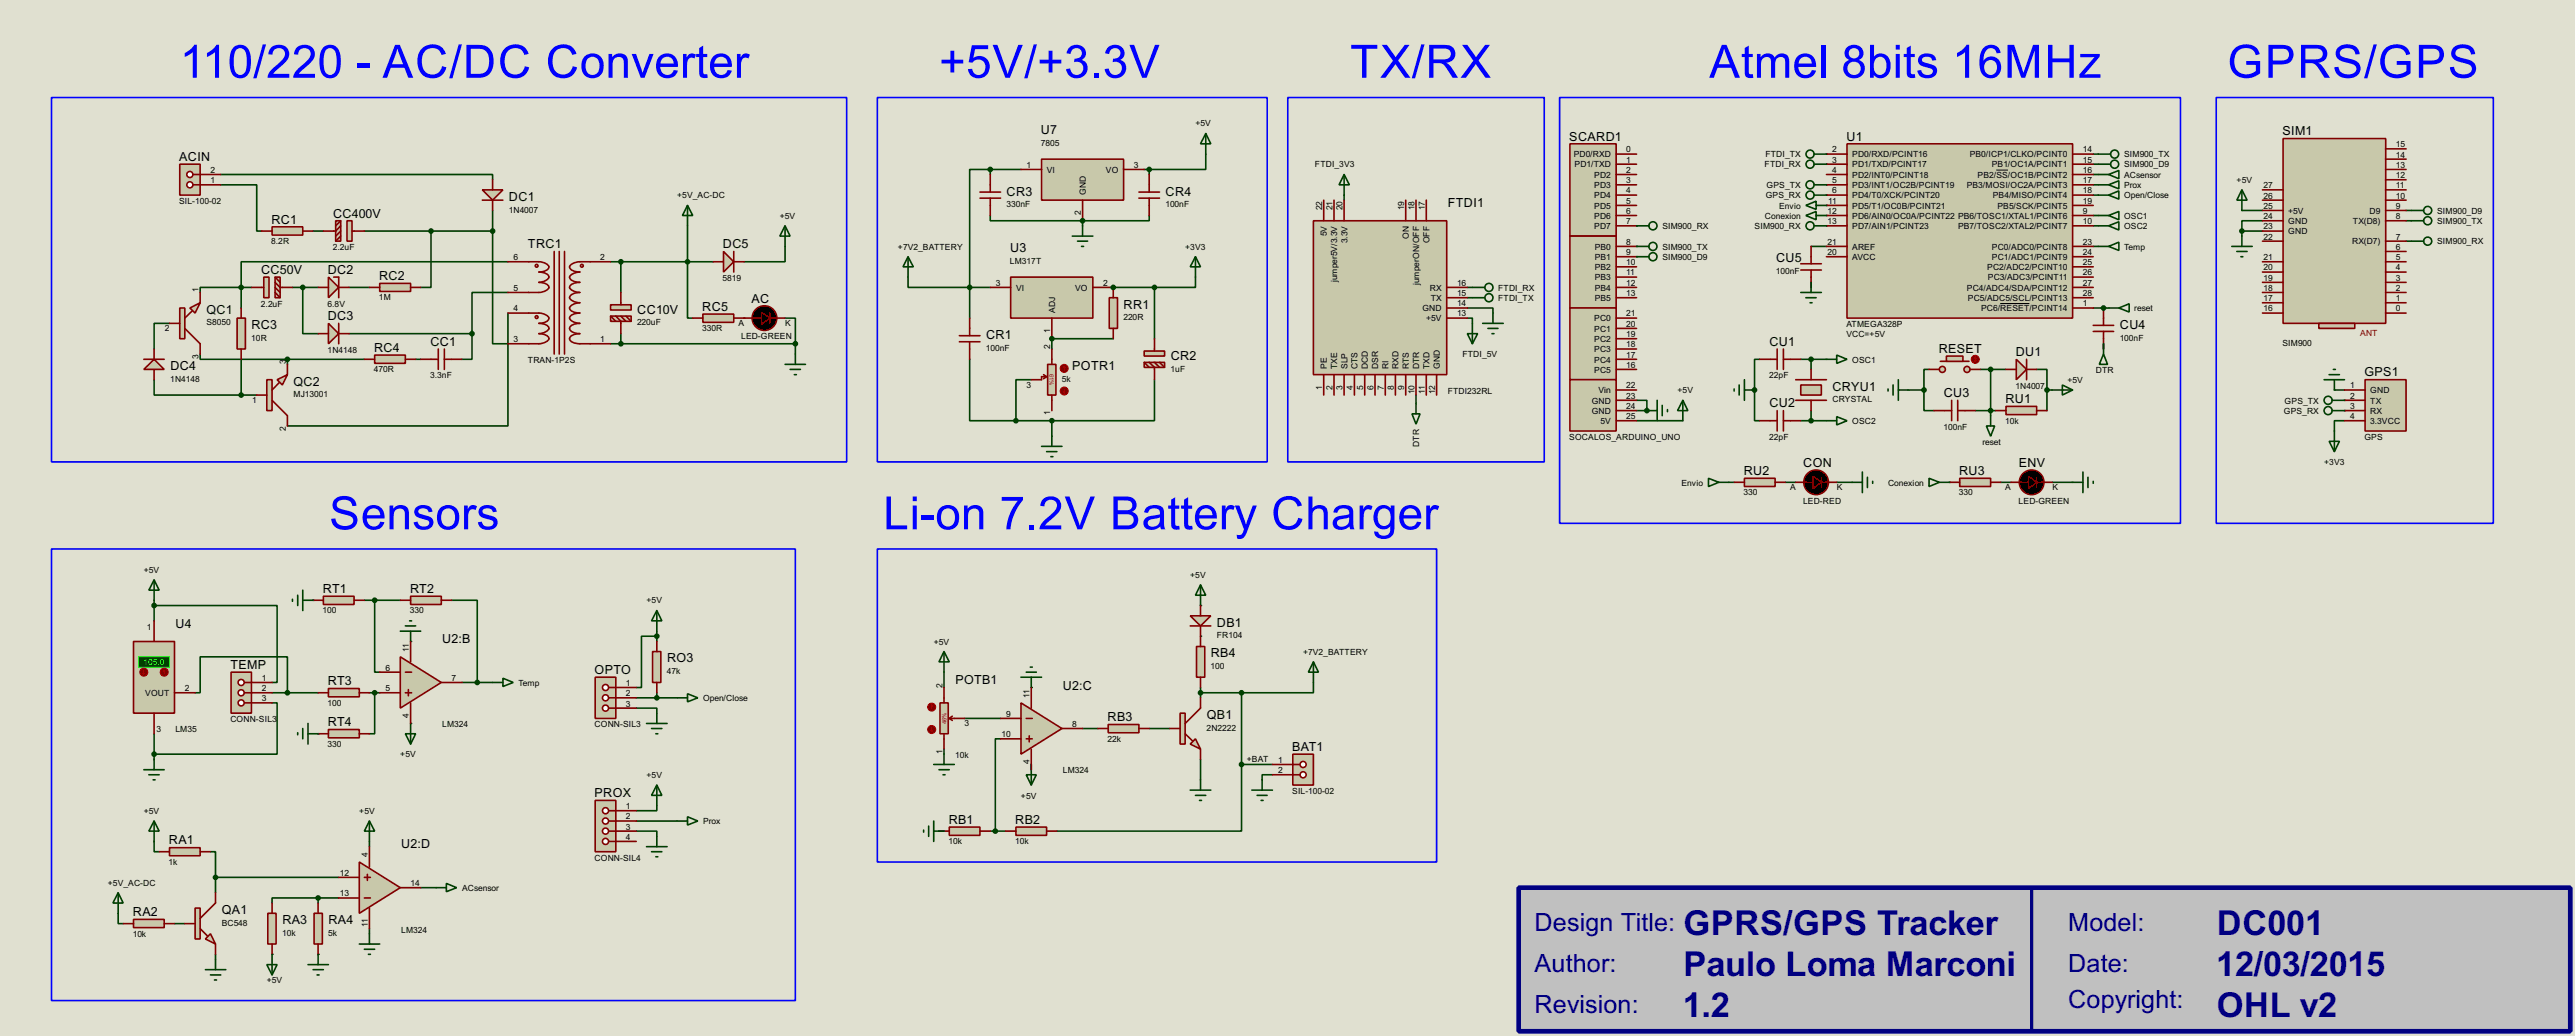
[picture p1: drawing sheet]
<svg xmlns="http://www.w3.org/2000/svg" width="637mm" height="256mm" viewBox="0 0 637 256" stroke-linecap="round" stroke-linejoin="round" font-family="sans-serif">
<defs><g id="words">
<g font-size="12.7" fill="#00f">
<text x="44.5" y="19.3">110/220 - AC/DC Converter</text>
<text x="232.5" y="19.3">+5V/+3.3V</text>
<text x="334.3" y="19.3">TX/RX</text>
<text x="423.2" y="19.3">Atmel 8bits 16MHz</text>
<text x="551.4" y="19.3">GPRS/GPS</text>
<text x="81.5" y="131.1">Sensors</text>
<text x="218.7" y="131.1">Li-on 7.2V Battery Charger</text>
</g>
<g font-size="9.5" fill="#000080">
<text x="416.7" y="231.4">GPRS/GPS Tracker</text>
<text x="548.8" y="231.4">DC001</text>
<text x="416.7" y="241.5">Paulo Loma Marconi</text>
<text x="548.7" y="241.5">12/03/2015</text>
<text x="416.6" y="251.7">1.2</text>
<text x="548.8" y="251.7">OHL v2</text>
</g>
<g font-size="7" fill="#000080">
<text x="379.9" y="230.5">Design Title:</text>
<text x="512" y="230.5">Model:</text>
<text x="379.9" y="240.7">Author:</text>
<text x="512" y="240.7">Date:</text>
<text x="379.9" y="250.9">Revision:</text>
<text x="512" y="249.6">Copyright:</text>
</g>
<g font-size="3.5">
<text x="257.7" y="33.2">U7</text>
<text x="388.5" y="34.8">SCARD1</text>
<text x="457.1" y="34.8">U1</text>
<text x="565.1" y="33.5">SIM1</text>
<text x="44.4" y="39.9">ACIN</text>
<text x="82.5" y="53.9">CC400V</text>
<text x="126" y="49.7">DC1</text>
<text x="249.2" y="48.5">CR3</text>
<text x="288.6" y="48.5">CR4</text>
<text x="358.4" y="51.3">FTDI1</text>
<text x="67.2" y="55.4">RC1</text>
<text x="130.7" y="61.4">TRC1</text>
<text x="179" y="61.4">DC5</text>
<text x="250.1" y="62.4">U3</text>
<text x="439.7" y="64.9">CU5</text>
<text x="64.7" y="67.8">CC50V</text>
<text x="81.2" y="67.8">DC2</text>
<text x="93.9" y="69.4">RC2</text>
<text x="51.1" y="77.6">QC1</text>
<text x="157.8" y="77.6">CC10V</text>
<text x="173.9" y="76.9">RC5</text>
<text x="186.1" y="74.9">AC</text>
<text x="278.2" y="76.4">RR1</text>
<text x="62.3" y="81.5">RC3</text>
<text x="81.2" y="79.3">DC3</text>
<text x="244.1" y="84">CR1</text>
<text x="524.8" y="81.5">CU4</text>
<text x="92.6" y="87.1">RC4</text>
<text x="106.6" y="85.6">CC1</text>
<text x="289.9" y="89.1">CR2</text>
<text x="438.1" y="85.6">CU1</text>
<text x="480" y="87.4">RESET</text>
<text x="499" y="88.2">DU1</text>
<text x="42.2" y="91.7">DC4</text>
<text x="72.7" y="95.5">QC2</text>
<text x="265.5" y="91.7">POTR1</text>
<text x="585.4" y="93.2">GPS1</text>
<text x="438.1" y="100.9">CU2</text>
<text x="453.7" y="96.7">CRYU1</text>
<text x="481.2" y="98.3">CU3</text>
<text x="496.5" y="99.8">RU1</text>
<text x="431.7" y="117.6">RU2</text>
<text x="446.4" y="115.6">CON</text>
<text x="485" y="117.6">RU3</text>
<text x="499.8" y="115.6">ENV</text>
<text x="79.9" y="146.8">RT1</text>
<text x="101.5" y="146.8">RT2</text>
<text x="43.5" y="155.5">U4</text>
<text x="301.3" y="155.2">DB1</text>
<text x="109.5" y="159.3">U2:B</text>
<text x="57.1" y="165.6">TEMP</text>
<text x="147.2" y="166.9">OPTO</text>
<text x="165.2" y="164">RO3</text>
<text x="299.8" y="162.8">RB4</text>
<text x="81.2" y="169.7">RT3</text>
<text x="236.5" y="169.4">POTB1</text>
<text x="263.2" y="170.7">U2:C</text>
<text x="81.2" y="179.8">RT4</text>
<text x="274.2" y="178.6">RB3</text>
<text x="298.8" y="178">QB1</text>
<text x="319.9" y="185.9">BAT1</text>
<text x="147.2" y="197.4">PROX</text>
<text x="234.9" y="204">RB1</text>
<text x="251.4" y="204">RB2</text>
<text x="41.8" y="209.1">RA1</text>
<text x="99.4" y="210.1">U2:D</text>
<text x="32.9" y="226.8">RA2</text>
<text x="54.9" y="226.3">QA1</text>
<text x="69.9" y="228.8">RA3</text>
<text x="81.3" y="228.8">RA4</text>
</g>
<g font-size="2.4">
<text x="296" y="31.3">+5V</text>
<text x="254.2" y="41.6">1</text>
<text x="257.7" y="36.1">7805</text>
<text x="280.7" y="41.6">3</text>
<text x="325.5" y="41.5">FTDI_3V3</text>
<text x="389.6" y="38.9">PD0/RXD</text>
<text x="389.8" y="41.5">PD1/TXD</text>
<text x="402.6" y="37.7">0</text>
<text x="402.6" y="40.2">1</text>
<text x="436.8" y="41.5">FTDI_RX</text>
<text x="437" y="38.9">FTDI_TX</text>
<text x="453.6" y="40.2">3</text>
<text x="453.6" y="37.7">2</text>
<text x="458.5" y="41.5">PD1/TXD/PCINT17</text>
<text x="458.5" y="38.9">PD0/RXD/PCINT16</text>
<text x="487.6" y="38.9">PB0/ICP1/CLKO/PCINT0</text>
<text x="493.1" y="41.5">PB1/OC1A/PCINT1</text>
<text x="515.7" y="37.7">14</text>
<text x="515.7" y="40.2">15</text>
<text x="525.8" y="38.9">SIM900_TX</text>
<text x="525.8" y="41.5">SIM900_D9</text>
<text x="593.1" y="36.4">15</text>
<text x="593.1" y="41.6">13</text>
<text x="593.1" y="39">14</text>
<text x="52.1" y="45.4">1</text>
<text x="52.1" y="42.8">2</text>
<text x="259.1" y="42.7">VI</text>
<text x="273.8" y="42.7">VO</text>
<text x="394.7" y="44">PD2</text>
<text x="394.7" y="46.6">PD3</text>
<text x="402.6" y="42.8">2</text>
<text x="402.6" y="45.4">3</text>
<text x="402.6" y="47.9">4</text>
<text x="437.3" y="46.6">GPS_TX</text>
<text x="453.6" y="47.9">6</text>
<text x="453.6" y="45.4">5</text>
<text x="453.6" y="42.8">4</text>
<text x="458.5" y="46.6">PD3/INT1/OC2B/PCINT19</text>
<text x="458.5" y="44">PD2/INT0/PCINT18</text>
<text x="486.9" y="46.6">PB3/MOSI/OC2A/PCINT3</text>
<text x="489.6" y="44">PB2/SS/OC1B/PCINT2</text>
<text x="515.7" y="45.4">17</text>
<text x="515.7" y="42.8">16</text>
<text x="515.7" y="47.9">18</text>
<text x="525.8" y="46.6">Prox</text>
<text x="525.8" y="44">ACsensor</text>
<text x="553.7" y="45.3">+5V</text>
<text x="560.4" y="46.6">27</text>
<text x="593.1" y="44.1">12</text>
<text x="593.1" y="46.6">11</text>
<text x="44.3" y="50.5">SIL-100-02</text>
<text x="126" y="52.6">1N4007</text>
<text x="167.7" y="49.1">+5V_AC-DC</text>
<text x="249.2" y="51.4">330nF</text>
<text x="267.6" y="53.3" transform="rotate(-90 267.6 53.3)">2</text>
<text x="268.8" y="48.3" transform="rotate(-90 268.8 48.3)">GND</text>
<text x="288.5" y="51.4">100nF</text>
<text x="327.3" y="52.1" transform="rotate(-90 327.3 52.1)">22</text>
<text x="329.9" y="52.1" transform="rotate(-90 329.9 52.1)">21</text>
<text x="332.4" y="52.1" transform="rotate(-90 332.4 52.1)">20</text>
<text x="347.6" y="52.1" transform="rotate(-90 347.6 52.1)">19</text>
<text x="350.2" y="52.1" transform="rotate(-90 350.2 52.1)">18</text>
<text x="352.7" y="52.1" transform="rotate(-90 352.7 52.1)">17</text>
<text x="394.7" y="49.1">PD4</text>
<text x="394.7" y="51.6">PD5</text>
<text x="402.6" y="50.4">5</text>
<text x="402.6" y="52.9">6</text>
<text x="437.1" y="49.1">GPS_RX</text>
<text x="440.4" y="51.6">Envio</text>
<text x="452.4" y="52.9">12</text>
<text x="452.6" y="50.4">11</text>
<text x="458.5" y="51.6">PD5/T1/OC0B/PCINT21</text>
<text x="458.5" y="49.1">PD4/T0/XCK/PCINT20</text>
<text x="493.3" y="49.1">PB4/MISO/PCINT4</text>
<text x="494.5" y="51.6">PB5/SCK/PCINT5</text>
<text x="515.7" y="50.4">19</text>
<text x="515.7" y="52.9">9</text>
<text x="525.8" y="49.1">Open/Close</text>
<text x="560.4" y="49.2">26</text>
<text x="560.4" y="51.7">25</text>
<text x="566.5" y="52.9">+5V</text>
<text x="586.6" y="52.9">D9</text>
<text x="593.1" y="49.2">10</text>
<text x="593.1" y="51.7">9</text>
<text x="603.3" y="52.9">SIM900_D9</text>
<text x="193.1" y="54.2">+5V</text>
<text x="328.5" y="58.5" transform="rotate(-90 328.5 58.5)">5V</text>
<text x="348.8" y="59.1" transform="rotate(-90 348.8 59.1)">ON</text>
<text x="394.7" y="54.2">PD6</text>
<text x="394.7" y="56.7">PD7</text>
<text x="402.6" y="55.5">7</text>
<text x="411.5" y="56.7">SIM900_RX</text>
<text x="434.4" y="56.7">SIM900_RX</text>
<text x="436.9" y="54.2">Conexion</text>
<text x="452.4" y="55.5">13</text>
<text x="458.5" y="54.2">PD6/AIN0/OC0A/PCINT22 PB6/TOSC1/XTAL1/PCINT6</text>
<text x="458.5" y="56.7">PD7/AIN1/PCINT23</text>
<text x="484.7" y="56.7">PB7/TOSC2/XTAL2/PCINT7</text>
<text x="515.7" y="55.5">10</text>
<text x="525.8" y="54.2">OSC1</text>
<text x="525.8" y="56.7">OSC2</text>
<text x="560.4" y="54.3">24</text>
<text x="560.4" y="56.8">23</text>
<text x="560.4" y="59.3">22</text>
<text x="566.5" y="55.4">GND</text>
<text x="566.5" y="58">GND</text>
<text x="582.5" y="55.4">TX(D8)</text>
<text x="593.1" y="59.3">7</text>
<text x="593.1" y="54.3">8</text>
<text x="603.3" y="55.4">SIM900_TX</text>
<text x="67.2" y="60.4">8.2R</text>
<text x="82.4" y="61.9">2.2uF</text>
<text x="127.2" y="64.4">6</text>
<text x="148.6" y="64.4">2</text>
<text x="222.3" y="61.8">+7V2_BATTERY</text>
<text x="250" y="65.4">LM317T</text>
<text x="293.4" y="61.8">+3V3</text>
<text x="333.6" y="60.3" transform="rotate(-90 333.6 60.3)">3.3V</text>
<text x="353.9" y="60.3" transform="rotate(-90 353.9 60.3)">OFF</text>
<text x="394.8" y="61.8">PB0</text>
<text x="394.8" y="64.3">PB1</text>
<text x="402.6" y="60.6">8</text>
<text x="402.6" y="63.1">9</text>
<text x="402.6" y="65.6">10</text>
<text x="411.5" y="64.3">SIM900_D9</text>
<text x="411.5" y="61.8">SIM900_TX</text>
<text x="452.4" y="63.1">20</text>
<text x="452.4" y="60.6">21</text>
<text x="458.5" y="64.3">AVCC</text>
<text x="458.5" y="61.8">AREF</text>
<text x="493.1" y="64.3">PC1/ADC1/PCINT9</text>
<text x="493.1" y="61.8">PC0/ADC0/PCINT8</text>
<text x="515.7" y="65.6">25</text>
<text x="515.7" y="63.1">24</text>
<text x="515.7" y="60.6">23</text>
<text x="525.8" y="61.8">Temp</text>
<text x="560.4" y="64.4">21</text>
<text x="582.3" y="60.5">RX(D7)</text>
<text x="593.1" y="61.9">6</text>
<text x="593.1" y="64.4">5</text>
<text x="603.3" y="60.5">SIM900_RX</text>
<text x="127.2" y="72">5</text>
<text x="178.9" y="69.5">5819</text>
<text x="246.6" y="70.8">3</text>
<text x="251.5" y="72">VI</text>
<text x="266.1" y="72">VO</text>
<text x="273.1" y="70.8">2</text>
<text x="331.1" y="69.9" transform="rotate(-90 331.1 69.9)">jumper5V/3.3V</text>
<text x="351.4" y="70.6" transform="rotate(-90 351.4 70.6)">jumperON/OFF</text>
<text x="354" y="72">RX</text>
<text x="360.7" y="70.8">16</text>
<text x="370.9" y="72">FTDI_RX</text>
<text x="394.8" y="66.9">PB2</text>
<text x="394.8" y="69.4">PB3</text>
<text x="394.8" y="72">PB4</text>
<text x="402.6" y="68.2">11</text>
<text x="402.6" y="70.8">12</text>
<text x="439.7" y="67.8">100nF</text>
<text x="486.9" y="72">PC4/ADC4/SDA/PCINT12</text>
<text x="492" y="66.9">PC2/ADC2/PCINT10</text>
<text x="492.1" y="69.4">PC3/ADC3/PCINT11</text>
<text x="515.7" y="70.8">27</text>
<text x="515.7" y="68.2">26</text>
<text x="560.4" y="67">20</text>
<text x="560.4" y="69.5">19</text>
<text x="560.4" y="72">18</text>
<text x="593.1" y="67">4</text>
<text x="593.1" y="69.5">3</text>
<text x="593.1" y="72">2</text>
<text x="49.2" y="72.4" transform="rotate(-90 49.2 72.4)">1</text>
<text x="64.6" y="75.9">2.2uF</text>
<text x="81.1" y="75.9">6.8V</text>
<text x="93.8" y="74.4">1M</text>
<text x="127.2" y="77.1">4</text>
<text x="261.2" y="77.5" transform="rotate(-90 261.2 77.5)">ADJ</text>
<text x="352.1" y="77.1">GND</text>
<text x="354.2" y="74.5">TX</text>
<text x="360.7" y="73.3">15</text>
<text x="360.7" y="75.8">14</text>
<text x="370.9" y="74.5">FTDI_TX</text>
<text x="394.8" y="74.5">PB5</text>
<text x="402.6" y="73.3">13</text>
<text x="487.2" y="74.5">PC5/ADC5/SCL/PCINT13</text>
<text x="490.4" y="77.1">PC6/RESET/PCINT14</text>
<text x="515.7" y="75.8">1</text>
<text x="515.7" y="73.3">28</text>
<text x="528.4" y="77.1">reset</text>
<text x="560.4" y="74.6">17</text>
<text x="560.4" y="77.1">16</text>
<text x="593.1" y="74.6">1</text>
<text x="593.1" y="77.1">0</text>
<text x="40.8" y="82.1">2</text>
<text x="51.1" y="80.6">S8050</text>
<text x="157.7" y="80.6">220uF</text>
<text x="173.8" y="82">330R</text>
<text x="182.8" y="80.8">A</text>
<text x="183.5" y="84">LED-GREEN</text>
<text x="194.4" y="80.8">K</text>
<text x="260" y="82.5" transform="rotate(-90 260 82.5)">1</text>
<text x="278.1" y="79.3">220R</text>
<text x="353.1" y="79.6">+5V</text>
<text x="360.7" y="78.3">13</text>
<text x="394.7" y="79.6">PC0</text>
<text x="394.7" y="82.1">PC1</text>
<text x="402.6" y="78.3">21</text>
<text x="402.6" y="80.9">20</text>
<text x="402.6" y="83.5">19</text>
<text x="457.1" y="81">ATMEGA328P</text>
<text x="457.1" y="83.5">VCC=+5V</text>
<text x="49.2" y="88.8" transform="rotate(-90 49.2 88.8)">3</text>
<text x="62.2" y="84.4">10R</text>
<text x="81.1" y="87.3">1N4148</text>
<text x="127.2" y="84.7">3</text>
<text x="130.7" y="89.9">TRAN-1P2S</text>
<text x="148.6" y="84.7">1</text>
<text x="244.1" y="86.9">100nF</text>
<text x="260" y="86.4" transform="rotate(-90 260 86.4)">2</text>
<text x="362" y="88.5">FTDI_5V</text>
<text x="394.7" y="84.7">PC2</text>
<text x="394.7" y="87.2">PC3</text>
<text x="394.7" y="89.8">PC4</text>
<text x="402.6" y="86">18</text>
<text x="402.6" y="88.5">17</text>
<text x="458.5" y="89.8">OSC1</text>
<text x="524.8" y="84.4">100nF</text>
<text x="565" y="85.7">SIM900</text>
<text x="42.2" y="94.5">1N4148</text>
<text x="70.8" y="90.2" transform="rotate(-90 70.8 90.2)">3</text>
<text x="92.6" y="92.2">470R</text>
<text x="106.5" y="93.7">3.3nF</text>
<text x="262.9" y="94.5">5k</text>
<text x="289.8" y="92">1uF</text>
<text x="328.5" y="91.4" transform="rotate(-90 328.5 91.4)">PE</text>
<text x="331.1" y="91.4" transform="rotate(-90 331.1 91.4)">TXE</text>
<text x="333.6" y="91.4" transform="rotate(-90 333.6 91.4)">SLP</text>
<text x="336.1" y="91.4" transform="rotate(-90 336.1 91.4)">CTS</text>
<text x="338.7" y="91.4" transform="rotate(-90 338.7 91.4)">DCD</text>
<text x="341.2" y="91.4" transform="rotate(-90 341.2 91.4)">DSR</text>
<text x="343.8" y="91.4" transform="rotate(-90 343.8 91.4)">RI</text>
<text x="346.3" y="91.4" transform="rotate(-90 346.3 91.4)">RXD</text>
<text x="348.8" y="91.4" transform="rotate(-90 348.8 91.4)">RTS</text>
<text x="351.4" y="91.4" transform="rotate(-90 351.4 91.4)">DTR</text>
<text x="353.9" y="91.4" transform="rotate(-90 353.9 91.4)">TXD</text>
<text x="356.5" y="91.4" transform="rotate(-90 356.5 91.4)">GND</text>
<text x="394.7" y="92.3">PC5</text>
<text x="402.6" y="91.1">16</text>
<text x="438" y="93.7">22pF</text>
<text x="511.8" y="94.8">+5V</text>
<text x="518.8" y="92.3">DTR</text>
<text x="62.4" y="99.8">1</text>
<text x="72.6" y="98.4">MJ13001</text>
<text x="254.2" y="96">3</text>
<text x="327.3" y="96.4" transform="rotate(-90 327.3 96.4)">1</text>
<text x="329.9" y="96.5" transform="rotate(-90 329.9 96.5)">2</text>
<text x="332.3" y="96.4" transform="rotate(-90 332.3 96.4)">3</text>
<text x="334.9" y="96.5" transform="rotate(-90 334.9 96.5)">4</text>
<text x="337.5" y="96.4" transform="rotate(-90 337.5 96.4)">5</text>
<text x="340" y="96.4" transform="rotate(-90 340 96.4)">6</text>
<text x="342.6" y="96.5" transform="rotate(-90 342.6 96.5)">7</text>
<text x="345" y="96.4" transform="rotate(-90 345 96.4)">8</text>
<text x="347.6" y="96.5" transform="rotate(-90 347.6 96.5)">9</text>
<text x="350.2" y="97.6" transform="rotate(-90 350.2 97.6)">10</text>
<text x="352.7" y="97.5" transform="rotate(-90 352.7 97.5)">11</text>
<text x="355.3" y="97.6" transform="rotate(-90 355.3 97.6)">12</text>
<text x="358.4" y="97.5">FTDI232RL</text>
<text x="394" y="99.9">GND</text>
<text x="395.7" y="97.4">Vin</text>
<text x="402.6" y="96.2">22</text>
<text x="402.6" y="98.7">23</text>
<text x="402.6" y="101.2">24</text>
<text x="415.3" y="97.4">+5V</text>
<text x="453.6" y="99.6">CRYSTAL</text>
<text x="499" y="96.2">1N4007</text>
<text x="565.6" y="99.9">GPS_TX</text>
<text x="581.8" y="96.2">1</text>
<text x="581.8" y="98.7">2</text>
<text x="581.8" y="101.2">3</text>
<text x="586.8" y="97.4">GND</text>
<text x="586.8" y="99.9">TX</text>
<text x="70.8" y="106.6" transform="rotate(-90 70.8 106.6)">2</text>
<text x="260" y="102.8" transform="rotate(-90 260 102.8)">1</text>
<text x="394" y="102.5">GND</text>
<text x="396.2" y="105">5V</text>
<text x="402.6" y="103.8">25</text>
<text x="458.5" y="105">OSC2</text>
<text x="481.2" y="106.4">100nF</text>
<text x="496.4" y="104.9">10k</text>
<text x="565.4" y="102.5">GPS_RX</text>
<text x="581.8" y="103.8">4</text>
<text x="586.8" y="105">3.3VCC</text>
<text x="586.8" y="102.5">RX</text>
<text x="351.4" y="110.7" transform="rotate(-90 351.4 110.7)">DTR</text>
<text x="388.5" y="108.9">SOCALOS_ARDUINO_UNO</text>
<text x="438" y="108.9">22pF</text>
<text x="490.8" y="110.1">reset</text>
<text x="585.3" y="108.9">GPS</text>
<text x="575.4" y="115.2">+3V3</text>
<text x="416.3" y="120.2">Envio</text>
<text x="431.7" y="122.7">330</text>
<text x="443.1" y="121.4">A</text>
<text x="446.4" y="124.7">LED-RED</text>
<text x="454.7" y="121.4">K</text>
<text x="467.4" y="120.2">Conexion</text>
<text x="485" y="122.7">330</text>
<text x="496.4" y="121.4">A</text>
<text x="499.7" y="124.7">LED-GREEN</text>
<text x="508.1" y="121.4">K</text>
<text x="35.6" y="141.8">+5V</text>
<text x="294.7" y="143.1">+5V</text>
<text x="160.1" y="149.4">+5V</text>
<text x="36.4" y="155.9">1</text>
<text x="79.9" y="151.9">100</text>
<text x="101.5" y="151.9">330</text>
<text x="101.2" y="161.3" transform="rotate(-90 101.2 161.3)">11</text>
<text x="231.2" y="159.6">+5V</text>
<text x="301.2" y="158.1">FR104</text>
<text x="95.4" y="166">6</text>
<text x="165.1" y="167">47k</text>
<text x="299.7" y="165.7">100</text>
<text x="322.6" y="162.1">+7V2_BATTERY</text>
<text x="35.9" y="172.3">VOUT</text>
<text x="45.8" y="171.1">2</text>
<text x="64.8" y="168.6">1</text>
<text x="64.8" y="171.1">2</text>
<text x="64.8" y="173.6">3</text>
<text x="95.4" y="171.1">5</text>
<text x="111.8" y="168.6">7</text>
<text x="128.3" y="169.8">Temp</text>
<text x="155" y="169.8">1</text>
<text x="155" y="172.4">2</text>
<text x="174" y="173.6">Open/Close</text>
<text x="233.3" y="170.2" transform="rotate(-90 233.3 170.2)">2</text>
<text x="254.9" y="172.8" transform="rotate(-90 254.9 172.8)">11</text>
<text x="57" y="178.8">CONN-SIL3</text>
<text x="81.1" y="174.7">100</text>
<text x="101.2" y="177.7" transform="rotate(-90 101.2 177.7)">4</text>
<text x="155" y="174.9">3</text>
<text x="238.8" y="179.9">3</text>
<text x="249.1" y="177.5">9</text>
<text x="265.5" y="180">8</text>
<text x="38.8" y="181.1">3</text>
<text x="43.4" y="181.3">LM35</text>
<text x="81.1" y="184.9">330</text>
<text x="109.5" y="180.1">LM324</text>
<text x="147.2" y="180.1">CONN-SIL3</text>
<text x="247.9" y="182.5">10</text>
<text x="274.2" y="183.6">22k</text>
<text x="298.7" y="180.9">2N2222</text>
<text x="99.1" y="187.5">+5V</text>
<text x="233.3" y="186.6" transform="rotate(-90 233.3 186.6)">1</text>
<text x="236.5" y="187.7">10k</text>
<text x="254.9" y="189.2" transform="rotate(-90 254.9 189.2)">4</text>
<text x="263.1" y="191.5">LM324</text>
<text x="308.7" y="188.7">+BAT</text>
<text x="316.4" y="188.9">1</text>
<text x="316.4" y="191.4">2</text>
<text x="160.1" y="192.6">+5V</text>
<text x="252.8" y="197.7">+5V</text>
<text x="319.9" y="196.6">SIL-100-02</text>
<text x="35.6" y="201.5">+5V</text>
<text x="89" y="201.5">+5V</text>
<text x="155" y="200.3">1</text>
<text x="155" y="202.8">2</text>
<text x="155" y="205.4">3</text>
<text x="155" y="207.9">4</text>
<text x="174" y="204.1">Prox</text>
<text x="234.8" y="209">10k</text>
<text x="251.3" y="209">10k</text>
<text x="41.8" y="214.1">1k</text>
<text x="91.1" y="212.1" transform="rotate(-90 91.1 212.1)">4</text>
<text x="147.2" y="213.1">CONN-SIL4</text>
<text x="26.7" y="219.3">+5V_AC-DC</text>
<text x="84.1" y="216.8">12</text>
<text x="84.1" y="221.9">13</text>
<text x="101.7" y="219.4">14</text>
<text x="114.4" y="220.6">ACsensor</text>
<text x="32.9" y="231.9">10k</text>
<text x="54.9" y="229.2">BC548</text>
<text x="69.9" y="231.7">10k</text>
<text x="81.3" y="231.7">5k</text>
<text x="91" y="229.5" transform="rotate(-90 91 229.5)">11</text>
<text x="99.3" y="230.9">LM324</text>
<text x="66.1" y="243.4">+5V</text>
</g>
<text font-size="2.4" fill="#800000" x="584.3" y="83.3">ANT</text>
<text font-size="2.4" fill="#0f0" x="35.6" y="164.7">105.0</text>
<g font-size="1.7" fill="#c00000">
<text x="259.8" y="92.6" transform="rotate(90 259.8 92.6)">61%</text>
<text x="234.3" y="179.3" transform="rotate(-90 234.3 179.3)">46%</text>
</g>
</g></defs>
<path d="M0 0h637.5v256.5h-637.5z" fill="#e0e0d0"/>
<path d="M492.8 101.7h1.3" fill="none" stroke="#004000" stroke-width=".4"/>
<circle cx="434.4" cy="96.6" r=".2" fill="#004000"/>
<path d="M260.4 83.9h15.2M435.7 89h-1.3v15.2h1.3" fill="none" stroke="#004000" stroke-width=".4"/>
<circle cx="260.4" cy="83.9" r=".2" fill="#004000"/>
<path d="M260.4 83.9v2.5" fill="none" stroke="#004000" stroke-width=".4"/>
<circle cx="275.6" cy="71.2" r=".2" fill="#004000"/>
<path d="M518.2 53.4h1.3M518.2 55.9h1.3M518.2 76.3h3.8M285.8 94v10.2h-25.4v3.8M445.8 89h6.4M448.4 89v2.5M445.8 104.2h6.4M448.4 101.7v2.5M492.8 101.7v1.2" fill="none" stroke="#004000" stroke-width=".4"/>
<circle cx="520.8" cy="76.3" r=".2" fill="#004000"/>
<path d="M275.6 71.2h10.2v12.7M363.3 78.8h1.2v1.3M363.3 76.3h6.3v1.2M363.3 71.2h1.2M363.3 73.7h1.2M240.1 89v15.2h11.4M255.3 94h-3.8v10.2M350.6 97.8v2.1M520.8 85.1v1.3M251.5 104.2h8.9" fill="none" stroke="#004000" stroke-width=".4"/>
<g fill="#004000">
<circle cx="452.2" cy="40.7" r=".2"/>
<circle cx="452.2" cy="38.2" r=".2"/>
</g>
<path d="M577.9 96.6h2.5" fill="none" stroke="#004000" stroke-width=".4"/>
<circle cx="407.7" cy="101.7" r=".2" fill="#004000"/>
<path d="M405.2 99.1h2.5v2.6h-2.5" fill="none" stroke="#004000" stroke-width=".4"/>
<g fill="#004000">
<circle cx="405.2" cy="63.6" r=".2"/>
<circle cx="405.2" cy="55.9" r=".2"/>
<circle cx="405.2" cy="61" r=".2"/>
</g>
<path d="M555 57.2v1.3M555 57.2h5.1M560.1 54.7h-5.1v2.5M595.7 52.1h1.3M595.7 59.7h1.3M595.7 54.7h1.3" fill="none" stroke="#004000" stroke-width=".4"/>
<g fill="#004000">
<circle cx="580.4" cy="101.7" r=".2"/>
<circle cx="580.4" cy="99.1" r=".2"/>
</g>
<g fill="none" stroke="#004000" stroke-width=".4">
<path d="M332.8 48.3v1.3M555 52.1h5.1M448.4 61h3.8M448.4 69.9v1.3M472.5 96.6h3.8M476.3 96.6v5.1h2.5M477.6 91.5h-1.3v5.1M490.3 91.5h6.3M492.8 91.5v10.2h-3.8M504.2 91.5h2.6v5.1M506.8 96.6h1.3M506.8 96.6v5.1"/>
<path d="M405.2 104.2h11.4M580.4 104.2h-2.5v2.5"/>
</g>
<circle cx="452.2" cy="55.9" r=".2" fill="#004000"/>
<path d="M518.2 38.2h1.3M518.2 40.7h1.3" fill="none" stroke="#004000" stroke-width=".4"/>
<g fill="#004000">
<circle cx="452.2" cy="48.3" r=".2"/>
<circle cx="452.2" cy="45.8" r=".2"/>
<circle cx="77.5" cy="148.6" r=".2"/>
<circle cx="78.8" cy="181.7" r=".2"/>
</g>
<g fill="none" stroke="#004000" stroke-width=".4">
<path d="M54.7 45.8h8.9v11.4h1.2M54.7 43.2h67.3v1.3M77.5 57.2h2.6M90.2 57.2h31.8M106.7 57.2v14h-2.5M122 57.2v27.9h3.8M122 52.1v5.1M518.2 45.8h1.3M518.2 48.3h1.3M59.7 71.2h-10.1v1.2M59.7 71.2h2.6M59.7 71.2v5.1"/>
<path d="M72.4 71.2h6.4M75 71.2v11.4h3.8M86.4 71.2h5.1M125.8 64.8h-66.1v6.4M125.8 72.4h-8.9v10.2M125.8 77.5v28h-54.6M518.2 61h1.3M38.2 94v3.8h21.5M42 80.1h-3.8v6.3M49.6 87.7v1.3h21.6M59.7 89v8.8M59.7 97.8h3.9"/>
<path d="M71.2 89h19M71.2 89v1.2M86.4 82.6h30.5M102.9 89h1.3M116.9 82.6v6.4h-2.5M153.7 82.6v2.5h-2.5M38.2 149.9h30.4v19.1h-1.2M38.2 148.6v5.1M162.6 157.5h-3.8v12.7h-1.3M162.6 156.3v2.5M48.3 171.5h1.3v-8.9h21.6v8.9M67.4 174h1.2v12.7h-30.4"/>
<path d="M67.4 171.5h11.4M157.5 175.3h5.1v1.3M157.5 172.8h10.2M162.6 171.5v1.3M297.2 170.2v2.6M38.2 181.7v6.3M162.6 199.4v1.3h-5.1M284.5 180.4h5.1M297.2 188v5.1M307.4 189.3h7.6M315 191.8h-2.5v1.3M157.5 205.8h5.1v1.3"/>
<path d="M157.5 203.3h10.2"/>
</g>
<circle cx="184.2" cy="78.8" r=".2" fill="#004000"/>
<path d="M170.2 55.9v22.9h1.3M151.2 64.8h25.4M153.7 64.8v7.6M194.4 78.8h2.5v6.3M245.2 71.2h-5.1v7.6M296 68.6v2.6h-10.2M153.7 85.1h43.2M196.9 85.1v2.6" fill="none" stroke="#004000" stroke-width=".4"/>
<g fill="#004000">
<circle cx="297.2" cy="149.9" r=".2"/>
<circle cx="297.2" cy="157.5" r=".2"/>
</g>
<path d="M297.2 171.5h10.2M307.4 171.5v17.8M325.2 169v2.5h-17.8" fill="none" stroke="#004000" stroke-width=".4"/>
<g fill="#004000">
<circle cx="101.7" cy="179.1" r=".2"/>
<circle cx="101.7" cy="158.8" r=".2"/>
</g>
<path d="M90.2 148.6h8.9M92.8 148.6v17.8h1.2M111.8 148.6h6.4v20.4M91.5 171.5h2.5M92.8 171.5v10.2h-1.3M114.4 169h7.6M255.3 189.3v1.3M268 180.4h3.8" fill="none" stroke="#004000" stroke-width=".4"/>
<circle cx="255.3" cy="170.2" r=".2" fill="#004000"/>
<path d="M38.2 208.3v2.6h1.2M52.1 210.9h1.3v6.3M53.4 217.2h30.5M53.4 217.2v3.8M91.5 208.3v1.3M29.3 226.1v2.6h1.2M43.2 228.7h2.6M53.4 236.3v1.2M91.5 229.9v1.3" fill="none" stroke="#004000" stroke-width=".4"/>
<circle cx="67.4" cy="236.3" r=".2" fill="#004000"/>
<path d="M78.8 222.3h-11.4v1.3M78.8 222.3v1.3M78.8 222.3h5.1" fill="none" stroke="#004000" stroke-width=".4"/>
<circle cx="78.8" cy="236.3" r=".2" fill="#004000"/>
<path d="M518.2 43.2h1.3M104.2 219.8h3.8" fill="none" stroke="#004000" stroke-width=".4"/>
<g fill="#004000">
<circle cx="452.2" cy="50.9" r=".2"/>
<circle cx="452.2" cy="53.4" r=".2"/>
</g>
<path d="M428 119.4h1.3M442 119.4h2.6M454.7 119.4h3.8M495.4 119.4h2.5M508.1 119.4h5" fill="none" stroke="#004000" stroke-width=".4"/>
<circle cx="482.7" cy="119.4" r=".2" fill="#004000"/>
<path d="M284.5 53.4v1.3h-16.5" fill="none" stroke="#004000" stroke-width=".4"/>
<circle cx="268" cy="54.7" r=".2" fill="#004000"/>
<g fill="none" stroke="#004000" stroke-width=".4">
<path d="M298.5 38.2v3.8h-14M245.2 53.4v1.3h22.8v1.2M245.2 42h-5.1v29.2h-15.3v-2.6M245.2 42v1.2M245.2 42h7.6M283.3 42h1.2M284.5 42v1.2M194.4 61v3.8h-10.2M233.7 166.4v3.8M238.8 177.9h8.9M233.7 185.5v1.2M247.7 182.9h-1.3v22.9"/>
<path d="M307.4 189.3v16.5h-45.7M232.5 205.8h1.2M245.2 205.8h3.8"/>
</g>
<path d="M457.3 35.6h55.8v43.2h-55.8z" fill="#c8c8aa" stroke="#800000" stroke-width=".4"/>
<g fill="none" stroke="#800000" stroke-width=".4">
<path d="M452.2 38.2h5.1M513.1 38.2h5.1M452.2 40.7h5.1M452.2 45.8h5.1M452.2 43.2h5.1M452.2 53.4h5.1M452.2 50.9h5.1M452.2 48.3h5.1M452.2 55.9h5.1M513.1 40.7h5.1M513.1 45.8h5.1M513.1 43.2h5.1"/>
<path d="M513.1 53.4h5.1M513.1 50.9h5.1M513.1 48.3h5.1M513.1 55.9h5.1M452.2 63.6h5.1M452.2 61h5.1M513.1 76.3h5.1M513.1 73.7h5.1M513.1 71.2h5.1M513.1 68.6h5.1M513.1 66.1h5.1M513.1 63.6h5.1"/>
<path d="M513.1 61h5.1"/>
</g>
<path d="M494.2 42.1h2.9M495.2 75.2h7.2" fill="none" stroke="#000" stroke-width=".25"/>
<circle cx="492.8" cy="101.7" r=".5" fill="#004000" stroke="#004000" stroke-width=".4"/>
<path d="M467.4 96.3v.5M468.7 95.3v2.5M470 96.6h2.5M470 94v5.1M508.1 96.6h5M510.6 95.3l2.5 1.3-2.5 1.2z" fill="none" stroke="#004000" stroke-width=".4"/>
<path d="M496.6 100.6h7.6v2.1h-7.6z" fill="#c8c8aa" stroke="#800000" stroke-width=".4"/>
<path d="M494.1 101.7h2.5M504.2 101.7h2.6" fill="none" stroke="#800000" stroke-width=".4"/>
<g fill="#c8c8aa" stroke="#800000" stroke-width=".4">
<circle cx="486.9" cy="91.5" r=".75"/>
<circle cx="480.8" cy="91.5" r=".75"/>
</g>
<path d="M480.4 89.5h7.1" fill="none" stroke="#800000" stroke-width=".4"/>
<path d="M481.9 88.2h4.1v1.3h-4.1z" fill="#c8c8aa" stroke="#800000" stroke-width=".4"/>
<path d="M477.6 91.5h2.5M487.7 91.5h2.6" fill="none" stroke="#800000" stroke-width=".4"/>
<circle cx="489" cy="89" r="1" fill="#400000" stroke="#f00" stroke-width=".25"/>
<path d="M488.8 89.2l.2 .3M489 88.4v1.1M489 88.4l-.2 .3M489 88.4l.3 .3M489.3 89.2l-.3 .3" fill="none" stroke="#f00" stroke-width=".25"/>
<path d="M444.6 94h7.6M444.6 99.1h7.6" fill="none" stroke="#800000" stroke-width=".4"/>
<path d="M445.8 95.3h5.1v2.5h-5.1z" fill="#c8c8aa" stroke="#800000" stroke-width=".4"/>
<path d="M435.7 89h4.3M440 86.4v5.1M441.5 86.4v5.1M441.5 89h4.3M448.4 91.5v2.5M448.4 99.1v2.6M435.7 104.2h4.3M440 101.7v5M441.5 101.7v5M441.5 104.2h4.3" fill="none" stroke="#800000" stroke-width=".4"/>
<path d="M429.3 96.3v.5M430.6 95.3v2.5M431.9 96.6h2.5M431.9 94v5.1" fill="none" stroke="#004000" stroke-width=".4"/>
<circle cx="434.3" cy="96.6" r=".5" fill="#004000" stroke="#004000" stroke-width=".4"/>
<path d="M250.2 68.6h20.4v10.2h-20.4z" fill="#c8c8aa" stroke="#800000" stroke-width=".4"/>
<path d="M240.1 78.8v4.3M245.2 71.2h5M260.4 78.8v5.1M270.6 71.2h5M237.5 83.1h5.1M237.5 84.6h5.1M240.1 84.6v4.4" fill="none" stroke="#800000" stroke-width=".4"/>
<path d="M274.6 73.7h2.1v7.6h-2.1z" fill="#c8c8aa" stroke="#800000" stroke-width=".4"/>
<path d="M275.6 71.2v2.5M275.6 81.3v2.6" fill="none" stroke="#800000" stroke-width=".4"/>
<path d="M259.4 90.2h2v7.6h-2z" fill="#c8c8aa" stroke="#800000" stroke-width=".4"/>
<path d="M258.4 92.8l.7 .5M259.1 93.3l-.7 .5M259.1 93.3h-1.2v.7h-2.6M260.4 86.4v3.8M260.4 97.8v3.9" fill="none" stroke="#800000" stroke-width=".4"/>
<circle cx="263.4" cy="91.2" r="1" fill="#400000" stroke="#f00" stroke-width=".25"/>
<path d="M263.5 90.7l.2 .3M263.5 90.7l-.3 .3M263.5 90.7v1" fill="none" stroke="#f00" stroke-width=".25"/>
<circle cx="263.4" cy="96.8" r="1" fill="#400000" stroke="#f00" stroke-width=".25"/>
<path d="M263.2 97.1l.3 .2M263.5 96.3v1M263.7 97.1l-.2 .2" fill="none" stroke="#f00" stroke-width=".25"/>
<circle cx="260.4" cy="83.9" r=".5" fill="#004000" stroke="#004000" stroke-width=".4"/>
<g fill="#c8c8aa" stroke="#800000" stroke-width=".4">
<path d="M283.3 86.9h5v1.3h-5z"/>
<path d="M283.3 89.7h5v1.3h-5z"/>
</g>
<path d="M520.8 76.3v4.3M283.3 89.7l1.2 1.3M284.5 89.7l1.3 1.3v3M285.8 83.9v3M285.8 89.7l1.3 1.3M287.1 89.7l1.2 1.3M518.2 82.1h5.1M518.2 80.6h5.1M520.8 82.1v4.3" fill="none" stroke="#800000" stroke-width=".4"/>
<g fill="#004000" stroke="#004000" stroke-width=".4">
<circle cx="275.6" cy="71.2" r=".5"/>
<circle cx="260.4" cy="104.2" r=".5"/>
<circle cx="448.3" cy="89" r=".5"/>
<circle cx="448.3" cy="104.2" r=".5"/>
<circle cx="520.7" cy="76.3" r=".5"/>
<circle cx="251.5" cy="104.2" r=".5"/>
<circle cx="285.8" cy="71.2" r=".5"/>
</g>
<g fill="none" stroke="#004000" stroke-width=".4">
<path d="M519.5 53.4h2.5M519.5 55.9h2.5M522 53.4l2.6-1v2zM522 55.9l2.6-1v2.1zM522 76.3h2.6M524.6 76.3l2.5-1.1v2.1zM350.6 99.9v2.6M363.3 82.6h2.5l-1.3 2.5zM364.5 80.1v5M452.2 89h2.5M454.7 87.9l2.6 1.1-2.6 1zM520.8 87.7l1 2.5h-2.1z"/>
<path d="M520.8 85.1v2.6M257.9 110.5h5M259.1 111.8h2.6M260.2 113.1h.5M260.4 108v2.5M349.6 102.5h2l-1 2.5zM452.2 104.2h2.5M454.7 103.2l2.6 1-2.6 1zM491.8 105.5h2l-1 2.5zM492.8 102.9v2.6"/>
</g>
<path d="M325.2 54.7h33v38.1h-33z" fill="#c8c8aa" stroke="#800000" stroke-width=".4"/>
<g fill="none" stroke="#800000" stroke-width=".4">
<path d="M327.7 49.6v5.1M330.3 49.6v5.1M332.8 49.6v5.1M348 49.6v5.1M350.6 49.6v5.1M353.1 49.6v5.1M358.2 71.2h5.1M358.2 73.7h5.1M358.2 76.3h5.1M358.2 78.8h5.1M327.7 92.8v5M330.3 92.8v5"/>
<path d="M332.8 92.8v5M335.3 92.8v5M337.9 92.8v5M340.4 92.8v5M343 92.8v5M345.5 92.8v5M348 92.8v5M350.6 92.8v5M353.1 92.8v5M355.7 92.8v5"/>
</g>
<path d="M585.5 94h10.2v12.7h-10.2z" fill="#c8c8aa" stroke="#800000" stroke-width=".4"/>
<path d="M580.4 96.6h5.1M580.4 99.1h5.1M580.4 101.7h5.1M580.4 104.2h5.1" fill="none" stroke="#800000" stroke-width=".4"/>
<g fill="none" stroke="#004000" stroke-width=".4">
<path d="M449.1 38.2h3.1M449.1 40.7h3.1M364.5 73.7h3.1M364.5 71.2h3.1M369.6 77.5v2.6M367.1 80.1h5.1M368.4 81.3h2.5M369.4 82.6h.5M575.4 94h5M576.6 92.8h2.6M577.7 91.5h.5M577.9 94v2.6"/>
<circle cx="448.1" cy="38.2" r="1"/>
<circle cx="448.1" cy="40.7" r="1"/>
<circle cx="368.6" cy="73.7" r="1"/>
<circle cx="368.6" cy="71.2" r="1"/>
</g>
<g fill="#c8c8aa" stroke="#800000" stroke-width=".4">
<path d="M388.7 35.6h11.4v22.9h-11.4z"/>
<path d="M388.7 58.5h11.4v17.8h-11.4z"/>
<path d="M388.7 76.3h11.4v17.7h-11.4z"/>
<path d="M388.7 94h11.4v12.7h-11.4z"/>
</g>
<g fill="none" stroke="#800000" stroke-width=".4">
<path d="M400.1 38.2h5.1M400.1 40.7h5.1M400.1 43.2h5.1M400.1 45.8h5.1M400.1 48.3h5.1M400.1 50.9h5.1M400.1 53.4h5.1M400.1 55.9h5.1M400.1 61h5.1M400.1 63.6h5.1M400.1 66.1h5.1M400.1 68.6h5.1"/>
<path d="M400.1 71.2h5.1M400.1 73.7h5.1M400.1 78.8h5.1M400.1 81.3h5.1M400.1 83.9h5.1M400.1 86.4h5.1M400.1 89h5.1M400.1 91.5h5.1M400.1 96.6h5.1M400.1 99.1h5.1M400.1 101.7h5.1M400.1 104.2h5.1"/>
</g>
<path d="M410.3 99.1v5.1M407.7 101.7h2.6M411.5 100.4v2.5M412.8 101.4v.5" fill="none" stroke="#004000" stroke-width=".4"/>
<circle cx="407.7" cy="101.7" r=".5" fill="#004000" stroke="#004000" stroke-width=".4"/>
<g fill="#c8c8aa" stroke="#800000" stroke-width=".4">
<path d="M565.2 34.3h25.4v45.8h-25.4z"/>
<path d="M574.1 80.1h8.9v1.2h-8.9z"/>
</g>
<g fill="none" stroke="#800000" stroke-width=".4">
<path d="M590.6 36.9h5.1M590.6 39.4h5.1M560.1 47h5.1M560.1 49.6h5.1M560.1 52.1h5.1M560.1 54.7h5.1M560.1 57.2h5.1M560.1 59.7h5.1M590.6 47h5.1M590.6 49.6h5.1M590.6 52.1h5.1M590.6 54.7h5.1"/>
<path d="M590.6 59.7h5.1M590.6 42h5.1M590.6 44.5h5.1M560.1 67.4h5.1M560.1 69.9h5.1M560.1 72.4h5.1M560.1 75h5.1M560.1 77.5h5.1M560.1 64.8h5.1M590.6 67.4h5.1M590.6 69.9h5.1M590.6 72.4h5.1"/>
<path d="M590.6 75h5.1M590.6 77.5h5.1M590.6 62.3h5.1M590.6 64.8h5.1M483.2 99.1v5.1M484.7 99.1v5.1M478.8 101.7h4.4M484.7 101.7h4.3"/>
</g>
<g fill="none" stroke="#004000" stroke-width=".4">
<path d="M332.8 43.2l1.3 2.6h-2.6zM332.8 43.2v5.1M405.2 55.9h3M555 47l1.3 2.6h-2.5zM555 47v5.1M555 58.5v2.5M597 52.1h3M597 59.7h3M597 54.7h3M405.2 63.6h3M405.2 61h3M552.5 61h5.1"/>
<path d="M553.8 62.3h2.5M554.8 63.6h.5M416.6 99.1l1.3 2.6h-2.6zM416.6 99.1v5.1M577.4 99.1h3M576.6 109.3h2.6l-1.3 2.5zM577.4 101.7h3M577.9 106.7v5.1"/>
<circle cx="409.2" cy="55.9" r="1"/>
<circle cx="601" cy="52.1" r="1"/>
<circle cx="601" cy="54.7" r="1"/>
<circle cx="601" cy="59.7" r="1"/>
<circle cx="409.2" cy="61" r="1"/>
<circle cx="409.2" cy="63.6" r="1"/>
<circle cx="576.3" cy="99.1" r="1"/>
<circle cx="576.3" cy="101.7" r="1"/>
</g>
<g fill="#004000" stroke="#004000" stroke-width=".4">
<circle cx="555" cy="57.2" r=".5"/>
<circle cx="476.3" cy="96.6" r=".5"/>
</g>
<path d="M499.2 89l2.5 2.5-2.5 2.5z" fill="#c8c8aa" stroke="#800000" stroke-width=".4"/>
<path d="M445.8 65.3h5.1M445.8 66.9h5.1M448.4 61v4.3M448.4 66.9v4.3M496.6 91.5h2.6M501.7 89v5M501.7 91.5h2.5" fill="none" stroke="#800000" stroke-width=".4"/>
<g fill="#004000" stroke="#004000" stroke-width=".4">
<circle cx="492.8" cy="91.5" r=".5"/>
<circle cx="506.7" cy="96.6" r=".5"/>
</g>
<g fill="none" stroke="#004000" stroke-width=".4">
<path d="M519.5 38.2h3M449.1 55.9h3.1M449.1 48.3h3.1M449.1 45.8h3.1M519.5 40.7h3M445.8 72.4h5.1M447.1 73.7h2.5M448.1 75h.5M448.4 69.9v2.5M38.2 143.6l1.2 2.5h-2.5zM38.2 143.6v5M35.6 190.6h5.1"/>
<path d="M36.9 191.8h2.5M37.9 193.1h.5M38.2 188v2.6"/>
<circle cx="523.5" cy="38.2" r="1"/>
<circle cx="448.1" cy="48.3" r="1"/>
<circle cx="448.1" cy="45.8" r="1"/>
<circle cx="448.1" cy="55.9" r="1"/>
<circle cx="523.5" cy="40.7" r="1"/>
</g>
<path d="M101.7 147.6h7.6v2.1h-7.6z" fill="#c8c8aa" stroke="#800000" stroke-width=".4"/>
<path d="M99.1 148.6h2.6M109.3 148.6h2.5" fill="none" stroke="#800000" stroke-width=".4"/>
<path d="M80.1 147.6h7.6v2.1h-7.6z" fill="#c8c8aa" stroke="#800000" stroke-width=".4"/>
<path d="M77.5 148.6h2.6M87.7 148.6h2.5" fill="none" stroke="#800000" stroke-width=".4"/>
<path d="M72.4 148.4v.5M73.7 147.4v2.5M75 148.6h2.5M75 146.1v5.1" fill="none" stroke="#004000" stroke-width=".4"/>
<path d="M81.3 170.5h7.7v2h-7.7z" fill="#c8c8aa" stroke="#800000" stroke-width=".4"/>
<path d="M78.8 171.5h2.5M89 171.5h2.5" fill="none" stroke="#800000" stroke-width=".4"/>
<path d="M81.3 180.6h7.7v2.1h-7.7z" fill="#c8c8aa" stroke="#800000" stroke-width=".4"/>
<path d="M78.8 181.7h2.5M89 181.7h2.5" fill="none" stroke="#800000" stroke-width=".4"/>
<path d="M76.3 179.1v5.1M73.7 181.4v.5M75 180.4v2.5M76.3 181.7h2.5" fill="none" stroke="#004000" stroke-width=".4"/>
<path d="M33.1 158.8h10.1v17.8h-10.1z" fill="#c8c8aa" stroke="#800000" stroke-width=".4"/>
<path d="M34.3 162.6h7.7v2.6h-7.7z" fill="#004000" stroke="#0f0" stroke-width=".25"/>
<path d="M38.2 153.7v5.1M38.2 176.6v5.1M43.2 171.5h5.1" fill="none" stroke="#800000" stroke-width=".4"/>
<circle cx="40.6" cy="166.4" r="1" fill="#400000" stroke="#f00" stroke-width=".25"/>
<path d="M40.7 165.9l-.3 .3M40.7 165.9l.2 .3M40.7 165.9v1" fill="none" stroke="#f00" stroke-width=".25"/>
<circle cx="35.6" cy="166.4" r="1" fill="#400000" stroke="#f00" stroke-width=".25"/>
<path d="M35.4 166.7l.2 .2M35.6 165.9v1M35.9 166.7l-.3 .2" fill="none" stroke="#f00" stroke-width=".25"/>
<circle cx="38.1" cy="149.9" r=".5" fill="#004000" stroke="#004000" stroke-width=".4"/>
<g fill="none" stroke="#004000" stroke-width=".4">
<path d="M519.5 45.8h2.5M522 45.8l2.6-1v2zM519.5 61h2.5M522 61l2.6-1v2zM99.1 156.3h5.1M100.4 155h2.5M101.4 153.7h.5M101.7 156.3v2.5M101.7 179.1v5.1M122 169h2.5M124.5 167.9l2.6 1.1-2.6 1zM100.4 181.7h2.5l-1.2 2.5z"/>
<path d="M167.7 203.3h2.5M170.2 202.2l2.6 1.1-2.6 1z"/>
</g>
<path d="M161.6 161.3h2v7.7h-2z" fill="#c8c8aa" stroke="#800000" stroke-width=".4"/>
<path d="M162.6 158.8v2.5M162.6 169v2.5" fill="none" stroke="#800000" stroke-width=".4"/>
<path d="M162.6 151.2l1.3 2.5h-2.6zM162.6 151.2v5.1" fill="none" stroke="#004000" stroke-width=".4"/>
<path d="M147.4 167.7h5.1v10.2h-5.1z" fill="#c8c8aa" stroke="#800000" stroke-width=".4"/>
<path d="M150.7 170.2h1.8" fill="none" stroke="#800000" stroke-width=".4"/>
<circle cx="149.9" cy="170.2" r=".75" fill="#feffff" stroke="#800000" stroke-width=".4"/>
<path d="M150.7 172.8h1.8" fill="none" stroke="#800000" stroke-width=".4"/>
<circle cx="149.9" cy="172.8" r=".75" fill="#feffff" stroke="#800000" stroke-width=".4"/>
<path d="M150.7 175.3h1.8" fill="none" stroke="#800000" stroke-width=".4"/>
<circle cx="149.9" cy="175.3" r=".75" fill="#feffff" stroke="#800000" stroke-width=".4"/>
<path d="M152.5 170.2h5M152.5 172.8h5M152.5 175.3h5" fill="none" stroke="#800000" stroke-width=".4"/>
<path d="M519.5 48.3h2.5M522 48.3l2.6-1v2zM167.7 172.8h2.5M170.2 171.8l2.6 1-2.6 1z" fill="none" stroke="#004000" stroke-width=".4"/>
<circle cx="162.6" cy="172.8" r=".5" fill="#004000" stroke="#004000" stroke-width=".4"/>
<path d="M57.2 166.4h5.1v10.2h-5.1z" fill="#c8c8aa" stroke="#800000" stroke-width=".4"/>
<path d="M60.5 169h1.8" fill="none" stroke="#800000" stroke-width=".4"/>
<circle cx="59.7" cy="169" r=".75" fill="#feffff" stroke="#800000" stroke-width=".4"/>
<path d="M60.5 171.5h1.8" fill="none" stroke="#800000" stroke-width=".4"/>
<circle cx="59.7" cy="171.5" r=".75" fill="#feffff" stroke="#800000" stroke-width=".4"/>
<path d="M60.5 174h1.8" fill="none" stroke="#800000" stroke-width=".4"/>
<circle cx="59.7" cy="174" r=".75" fill="#feffff" stroke="#800000" stroke-width=".4"/>
<path d="M62.3 169h5.1M62.3 171.5h5.1M62.3 174h5.1" fill="none" stroke="#800000" stroke-width=".4"/>
<g fill="#004000" stroke="#004000" stroke-width=".4">
<circle cx="38.1" cy="186.7" r=".5"/>
<circle cx="71.1" cy="171.5" r=".5"/>
</g>
<path d="M147.4 198.2h5.1v12.7h-5.1z" fill="#c8c8aa" stroke="#800000" stroke-width=".4"/>
<path d="M150.7 200.7h1.8" fill="none" stroke="#800000" stroke-width=".4"/>
<circle cx="149.9" cy="200.7" r=".75" fill="#feffff" stroke="#800000" stroke-width=".4"/>
<path d="M150.7 203.3h1.8" fill="none" stroke="#800000" stroke-width=".4"/>
<circle cx="149.9" cy="203.3" r=".75" fill="#feffff" stroke="#800000" stroke-width=".4"/>
<path d="M150.7 205.8h1.8" fill="none" stroke="#800000" stroke-width=".4"/>
<circle cx="149.9" cy="205.8" r=".75" fill="#feffff" stroke="#800000" stroke-width=".4"/>
<path d="M150.7 208.3h1.8" fill="none" stroke="#800000" stroke-width=".4"/>
<circle cx="149.9" cy="208.3" r=".75" fill="#feffff" stroke="#800000" stroke-width=".4"/>
<path d="M152.5 200.7h5M152.5 203.3h5M152.5 205.8h5M152.5 208.3h5" fill="none" stroke="#800000" stroke-width=".4"/>
<circle cx="162.6" cy="157.5" r=".5" fill="#004000" stroke="#004000" stroke-width=".4"/>
<path d="M160.1 179.1h5.1M162.6 176.6v2.5M161.3 180.4h2.6M162.4 181.7h.5M162.6 194.4l1.3 2.5h-2.6zM162.6 194.4v5M160.1 209.6h5.1M161.3 210.9h2.6M162.4 212.1h.5M162.6 207.1v2.5" fill="none" stroke="#004000" stroke-width=".4"/>
<path d="M12.8 24.2h196.8v90.2h-196.8zM217.2 24.2h96.5v90.2h-96.5zM318.8 24.2h63.5v90.2h-63.5zM386.1 24.2h153.7v105.4h-153.7zM548.7 24.2h68.6v105.4h-68.6zM12.8 135.9h184.1v111.8h-184.1z" fill="none" stroke="#00f" stroke-width=".4"/>
<path d="M376 219.8h260.3v35.5h-260.3z" fill="#c0c0c0" stroke="#000080" stroke-width="1.2"/>
<path d="M503 219.8v35.5" fill="none" stroke="#000080" stroke-width=".8"/>
<path d="M320.1 186.7h5.1v7.7h-5.1z" fill="#c8c8aa" stroke="#800000" stroke-width=".4"/>
<path d="M320.1 189.3h1.8" fill="none" stroke="#800000" stroke-width=".4"/>
<circle cx="322.6" cy="191.8" r=".75" fill="#feffff" stroke="#800000" stroke-width=".4"/>
<path d="M320.1 191.8h1.8" fill="none" stroke="#800000" stroke-width=".4"/>
<circle cx="322.6" cy="189.3" r=".75" fill="#feffff" stroke="#800000" stroke-width=".4"/>
<path d="M315 189.3h5.1M315 191.8h5.1" fill="none" stroke="#800000" stroke-width=".4"/>
<path d="M252.8 167.7h5.1M254.1 166.4h2.5M255.1 165.2h.5M255.3 167.7v2.5M254.1 191.8h2.5l-1.3 2.6zM255.3 189.3v5.1M309.9 195.6h5.1M311.2 196.9h2.5M312.2 198.2h.5M312.5 193.1v2.5" fill="none" stroke="#004000" stroke-width=".4"/>
<path d="M217.2 135.9h138.5v77.5h-138.5z" fill="none" stroke="#00f" stroke-width=".4"/>
<path d="M274.4 179.4h7.6v2h-7.6z" fill="#c8c8aa" stroke="#800000" stroke-width=".4"/>
<path d="M271.8 180.4h2.6M282 180.4h2.5" fill="none" stroke="#800000" stroke-width=".4"/>
<path d="M296.2 160.1h2.1v7.6h-2.1z" fill="#c8c8aa" stroke="#800000" stroke-width=".4"/>
<path d="M297.2 157.5v2.6M297.2 167.7v2.5" fill="none" stroke="#800000" stroke-width=".4"/>
<path d="M297.2 144.8l1.3 2.6h-2.5zM297.2 144.8v5.1M231.2 189.3h5.1M232.5 190.6h2.5M233.5 191.8h.5M233.7 186.7v2.6M294.7 195.6h5.1M296 196.9h2.5M297 198.2h.5M297.2 193.1v2.5" fill="none" stroke="#004000" stroke-width=".4"/>
<path d="M294.7 184.2l1.3-1.3 1.2 2.6z" fill="#c8c8aa" stroke="#800000" stroke-width=".4"/>
<path d="M292.2 176.6h1.2v7.6h-1.2z" fill="#c8c8aa" stroke="#800000" stroke-width=".4"/>
<path d="M297.2 172.8v2.5l-3.8 3.8M289.6 180.4h2.6M293.4 181.7l1.8 1.7M297.2 185.5v2.5" fill="none" stroke="#800000" stroke-width=".4"/>
<g fill="#004000" stroke="#004000" stroke-width=".4">
<circle cx="297.2" cy="171.5" r=".5"/>
<circle cx="307.3" cy="189.3" r=".5"/>
</g>
<path d="M233.7 161.3l1.3 2.6h-2.5zM233.7 161.3v5.1M325.2 163.9l1.2 2.5h-2.5zM325.2 163.9v5.1" fill="none" stroke="#004000" stroke-width=".4"/>
<path d="M67.4 56.2h7.6v2h-7.6z" fill="#c8c8aa" stroke="#800000" stroke-width=".4"/>
<path d="M64.8 57.2h2.6M75 57.2h2.5" fill="none" stroke="#800000" stroke-width=".4"/>
<g fill="#c8c8aa" stroke="#800000" stroke-width=".4">
<path d="M85.9 54.7h1.3v5h-1.3z"/>
<path d="M83.1 54.7h1.3v5h-1.3z"/>
</g>
<path d="M84.4 55.9l-1.3 1.3h-3M84.4 58.5l-1.3 1.2M84.4 57.2l-1.3 1.3M84.4 54.7l-1.3 1.2M87.2 57.2h3" fill="none" stroke="#800000" stroke-width=".4"/>
<path d="M119.4 47h5.1l-2.5 2.6z" fill="#c8c8aa" stroke="#800000" stroke-width=".4"/>
<g fill="none" stroke="#800000" stroke-width=".4">
<path d="M119.4 49.6h5.1M122 44.5v2.5M122 49.6v2.5M125.8 64.8h7.6l1.2 .2a1.3 1.3 0 0 1 1.2 1.4 2.69 2.69 0 0 1-2.4 1h.6a2.01 2.01 0 0 1 1.9 1.2 2.66 2.66 0 0 1-2.5 1.3h.6a2.01 2.01 0 0 1 1.9 1.3 2.65 2.65 0 0 1-2.5 1.2h-7.6M125.8 77.5h7.6l1.2 .2a1.3 1.3 0 0 1 1.2 1.4 2.69 2.69 0 0 1-2.4 1h.6a2.01 2.01 0 0 1 1.9 1.2 2.66 2.66 0 0 1-2.5 1.3h.6a2.01 2.01 0 0 1 1.9 1.3 2.65 2.65 0 0 1-2.5 1.2h-7.6M137.2 62.3v25.4M138.5 62.3v25.4M139.8 62.3v25.4M151.2 64.8h-7.6l-1.3 .2a1.3 1.3 0 0 0-1.2 1.4 2.73 2.73 0 0 0 2.5 1l-1.3 .2a1.29 1.29 0 0 0-1.2 1.4 2.8 2.8 0 0 0 2.5 .9h-.7a2.03 2.03 0 0 0-1.9 1.3 2.68 2.68 0 0 0 2.6 1.2h-.7a2.06 2.06 0 0 0-1.9 1.3 2.68 2.68 0 0 0 2.6 1.3h-.7a2.39 2.39 0 0 0-1.9 1.3 2.31 2.31 0 0 0 2.6 1.2h-.7a2.03 2.03 0 0 0-1.9 1.3 2.61 2.61 0 0 0 2.6 1.3h-.7a2.03 2.03 0 0 0-1.9 1.2 2.33 2.33 0 0 0 2.6 1.3h-.7a2.03 2.03 0 0 0-1.9 1.3 2.31 2.31 0 0 0 2.6 1.2h7.6"/>
<circle cx="132.8" cy="65.8" r=".35"/>
<circle cx="132.8" cy="78.5" r=".35"/>
<circle cx="144" cy="65.8" r=".35"/>
</g>
<g fill="#c8c8aa" stroke="#800000" stroke-width=".4">
<path d="M65.3 68.6h1.3v5.1h-1.3z"/>
<path d="M68.1 68.6h1.3v5.1h-1.3z"/>
</g>
<path d="M62.3 71.2h3M68.1 69.9l1.3 1.3h3M68.1 72.4l1.3 1.3M68.1 71.2l1.3 1.2M68.1 68.6l1.3 1.3" fill="none" stroke="#800000" stroke-width=".4"/>
<path d="M35.6 91.5l2.6-2.5 2.5 2.5z" fill="#c8c8aa" stroke="#800000" stroke-width=".4"/>
<path d="M35.6 89h5.1M38.2 86.4v2.6M38.2 91.5v2.5" fill="none" stroke="#800000" stroke-width=".4"/>
<path d="M58.7 78.8h2.1v7.6h-2.1z" fill="#c8c8aa" stroke="#800000" stroke-width=".4"/>
<path d="M59.7 76.3v2.5M59.7 86.4v2.6" fill="none" stroke="#800000" stroke-width=".4"/>
<path d="M92.8 87.9h7.6v2.1h-7.6z" fill="#c8c8aa" stroke="#800000" stroke-width=".4"/>
<path d="M90.2 89h2.6M100.4 89h2.5M104.2 89h4.3M108.5 86.4v5.1M110 89h4.4M110 86.4v5.1" fill="none" stroke="#800000" stroke-width=".4"/>
<path d="M81.3 68.6l2.6 2.6-2.6 2.5z" fill="#c8c8aa" stroke="#800000" stroke-width=".4"/>
<path d="M78.8 71.2h2.5M82.6 68.6h1.3v5.1M83.9 71.2h2.5" fill="none" stroke="#800000" stroke-width=".4"/>
<path d="M81.3 80.1l2.6 2.5-2.6 2.5z" fill="#c8c8aa" stroke="#800000" stroke-width=".4"/>
<path d="M78.8 82.6h2.5M83.9 80.1v5M83.9 82.6h2.5" fill="none" stroke="#800000" stroke-width=".4"/>
<path d="M94 70.2h7.7v2h-7.7z" fill="#c8c8aa" stroke="#800000" stroke-width=".4"/>
<path d="M91.5 71.2h2.5M101.7 71.2h2.5" fill="none" stroke="#800000" stroke-width=".4"/>
<g fill="#004000" stroke="#004000" stroke-width=".4">
<circle cx="106.7" cy="57.2" r=".5"/>
<circle cx="59.7" cy="71.2" r=".5"/>
<circle cx="59.7" cy="97.8" r=".5"/>
<circle cx="71.1" cy="89" r=".5"/>
<circle cx="74.9" cy="71.2" r=".5"/>
<circle cx="116.8" cy="82.6" r=".5"/>
<circle cx="121.9" cy="57.2" r=".5"/>
</g>
<path d="M179.1 62.3l2.6 2.5-2.6 2.6z" fill="#c8c8aa" stroke="#800000" stroke-width=".4"/>
<path d="M176.6 64.8h2.5M181.7 62.3v5.1M181.7 64.8h2.5" fill="none" stroke="#800000" stroke-width=".4"/>
<g fill="#c8c8aa" stroke="#800000" stroke-width=".4">
<path d="M151.2 75.5h5.1v1.3h-5.1z"/>
<path d="M151.2 78.3h5.1v1.3h-5.1z"/>
</g>
<path d="M151.2 78.3l1.3 1.3M152.5 78.3l1.2 1.3v3M153.7 72.4v3.1M153.7 78.3l1.3 1.3M155 78.3l1.3 1.3" fill="none" stroke="#800000" stroke-width=".4"/>
<path d="M174 77.8h7.7v2h-7.7z" fill="#c8c8aa" stroke="#800000" stroke-width=".4"/>
<path d="M171.5 78.8h2.5M181.7 78.8h2.5" fill="none" stroke="#800000" stroke-width=".4"/>
<circle cx="153.7" cy="85.1" r=".5" fill="#004000" stroke="#004000" stroke-width=".4"/>
<path d="M47 76.3l2.6-1.3-1.3 2.5z" fill="#c8c8aa" stroke="#800000" stroke-width=".4"/>
<path d="M44.5 76.3h1.3v7.6h-1.3z" fill="#c8c8aa" stroke="#800000" stroke-width=".4"/>
<path d="M47.6 77l-1.8 1.8M49.6 72.4v2.6M42 80.1h2.5M45.8 81.3l3.8 3.8v2.6" fill="none" stroke="#800000" stroke-width=".4"/>
<path d="M68.6 94l2.6-1.2-1.3 2.5z" fill="#c8c8aa" stroke="#800000" stroke-width=".4"/>
<path d="M66.1 94h1.3v7.7h-1.3z" fill="#c8c8aa" stroke="#800000" stroke-width=".4"/>
<path d="M63.6 97.8h2.5M67.4 99.1l3.8 3.8v2.6M69.1 94.8l-1.7 1.8M71.2 90.2v2.6" fill="none" stroke="#800000" stroke-width=".4"/>
<path d="M44.5 40.7h5.1v7.6h-5.1z" fill="#c8c8aa" stroke="#800000" stroke-width=".4"/>
<path d="M47.8 45.8h1.8" fill="none" stroke="#800000" stroke-width=".4"/>
<circle cx="47" cy="43.2" r=".75" fill="#feffff" stroke="#800000" stroke-width=".4"/>
<path d="M47.8 43.2h1.8" fill="none" stroke="#800000" stroke-width=".4"/>
<circle cx="47" cy="45.8" r=".75" fill="#feffff" stroke="#800000" stroke-width=".4"/>
<path d="M49.6 45.8h5.1M49.6 43.2h5.1M184.2 78.8h4.3M190.6 77.5v2.6M190.6 78.8h3.8" fill="none" stroke="#800000" stroke-width=".4"/>
<g fill="#000" stroke="#800000" stroke-width=".4">
<path d="M188.5 77.3l2.1 1.5-2.1 1.5z"/>
<circle cx="189.2" cy="78.8" r="3.1"/>
</g>
<g fill="#004000" stroke="#004000" stroke-width=".4">
<circle cx="170.2" cy="64.8" r=".5"/>
<circle cx="153.7" cy="64.8" r=".5"/>
<circle cx="240" cy="71.2" r=".5"/>
<circle cx="196.9" cy="85.1" r=".5"/>
</g>
<path d="M170.2 50.9l1.3 2.5h-2.5zM170.2 50.9v5M296 63.6l1.2 2.5h-2.5zM296 63.6v5M194.4 90.2h5M195.6 91.5h2.6M196.7 92.8h.5M196.9 87.7v2.5" fill="none" stroke="#004000" stroke-width=".4"/>
<path d="M294.7 152.5h5.1l-2.6 2.5z" fill="#c8c8aa" stroke="#800000" stroke-width=".4"/>
<path d="M294.7 155h5.1M297.2 149.9v2.6M297.2 155v2.5" fill="none" stroke="#800000" stroke-width=".4"/>
<circle cx="307.3" cy="171.5" r=".5" fill="#004000" stroke="#004000" stroke-width=".4"/>
<path d="M99.1 162.6l10.2 6.4-10.2 6.3z" fill="#c8c8aa" stroke="#800000" stroke-width=".4"/>
<path d="M101.7 158.8v5.1M94 166.4h5.1M94 171.5h5.1M100.4 166.4h1.5M100.4 171.5h1.5M101.1 170.7v1.6M101.7 174v5.1M109.3 169h5.1" fill="none" stroke="#800000" stroke-width=".4"/>
<g fill="#004000" stroke="#004000" stroke-width=".4">
<circle cx="92.7" cy="171.5" r=".5"/>
<circle cx="92.7" cy="148.6" r=".5"/>
<circle cx="118.1" cy="169" r=".5"/>
</g>
<path d="M252.8 174l10.1 6.4-10.1 6.3z" fill="#c8c8aa" stroke="#800000" stroke-width=".4"/>
<path d="M247.7 177.9h5.1M254.1 177.9h1.5M255.3 170.2v5.1M247.7 182.9h5.1M254.1 182.9h1.5M254.8 182.2v1.5M255.3 185.5v5.1M262.9 180.4h5.1" fill="none" stroke="#800000" stroke-width=".4"/>
<path d="M91.5 203.3l1.3 2.5h-2.6zM91.5 203.3v5M29.3 221l1.2 2.6h-2.5zM29.3 221v5.1M89 233.7h5M90.2 235h2.6M91.2 236.3h.5M91.5 231.2v2.5" fill="none" stroke="#004000" stroke-width=".4"/>
<path d="M89 213.4l10.1 6.4-10.1 6.3z" fill="#c8c8aa" stroke="#800000" stroke-width=".4"/>
<path d="M83.9 217.2h5.1M90.2 217.2h1.5M91 216.5v1.5M91.5 209.6v5.1M99.1 219.8h5.1M83.9 222.3h5.1M90.2 222.3h1.5M91.5 224.8v5.1" fill="none" stroke="#800000" stroke-width=".4"/>
<path d="M52.1 231.2l1.3 2.5-2.5-1.2z" fill="#c8c8aa" stroke="#800000" stroke-width=".4"/>
<path d="M48.3 224.8h1.3v7.7h-1.3z" fill="#c8c8aa" stroke="#800000" stroke-width=".4"/>
<path d="M45.8 228.7h2.5M49.6 229.9l1.8 1.8M53.4 221v2.6l-3.8 3.8M53.4 233.7v2.6" fill="none" stroke="#800000" stroke-width=".4"/>
<path d="M38.2 203.3l1.2 2.5h-2.5zM38.2 203.3v5" fill="none" stroke="#004000" stroke-width=".4"/>
<path d="M42 209.9h7.6v2h-7.6z" fill="#c8c8aa" stroke="#800000" stroke-width=".4"/>
<path d="M39.4 210.9h2.6M49.6 210.9h2.5" fill="none" stroke="#800000" stroke-width=".4"/>
<circle cx="53.3" cy="217.2" r=".5" fill="#004000" stroke="#004000" stroke-width=".4"/>
<path d="M53.4 237.5v2.6M50.9 240.1h5M52.1 241.4h2.6M53.1 242.6h.5" fill="none" stroke="#004000" stroke-width=".4"/>
<path d="M33.1 227.6h7.6v2.1h-7.6z" fill="#c8c8aa" stroke="#800000" stroke-width=".4"/>
<path d="M30.5 228.7h2.6M40.7 228.7h2.5" fill="none" stroke="#800000" stroke-width=".4"/>
<path d="M66.3 226.1h2.1v7.6h-2.1z" fill="#c8c8aa" stroke="#800000" stroke-width=".4"/>
<path d="M67.4 223.6v2.5M67.4 233.7v2.6" fill="none" stroke="#800000" stroke-width=".4"/>
<path d="M77.8 226.1h2v7.6h-2z" fill="#c8c8aa" stroke="#800000" stroke-width=".4"/>
<path d="M444.6 119.4h4.3M450.9 119.4h3.8M450.9 118.2v2.5M497.9 119.4h4.3M504.2 118.2v2.5M504.2 119.4h3.9M78.8 223.6v2.5M78.8 233.7v2.6" fill="none" stroke="#800000" stroke-width=".4"/>
<g fill="none" stroke="#004000" stroke-width=".4">
<path d="M447.1 50.9l2.5-1.1v2.1zM447.1 53.4l2.5-1v2zM449.6 50.9h2.6M449.6 53.4h2.6M519.5 43.2h2.5M522 43.2l2.6-1v2.1zM458.5 119.4h2.6M461.1 116.9v5.1M462.3 118.2v2.5M463.6 119.2v.5M513.1 119.4h2.6M515.7 116.9v5.1"/>
<path d="M516.9 118.2v2.5M518.2 119.2v.5M108 219.8h2.5M110.5 218.7l2.6 1.1-2.6 1zM66.1 238.8h2.5l-1.2 2.6zM67.4 236.3v5.1M76.3 238.8h5M78.8 236.3v2.5M77.5 240.1h2.6M78.5 241.4h.5"/>
</g>
<circle cx="78.7" cy="222.3" r=".5" fill="#004000" stroke="#004000" stroke-width=".4"/>
<g fill="#000" stroke="#800000" stroke-width=".4">
<path d="M448.9 117.9l2 1.5-2 1.6zM502.2 117.9l2 1.5-2 1.6z"/>
<circle cx="449.6" cy="119.4" r="3.1"/>
<circle cx="502.9" cy="119.4" r="3.1"/>
</g>
<path d="M431.9 118.4h7.6v2.1h-7.6z" fill="#c8c8aa" stroke="#800000" stroke-width=".4"/>
<path d="M429.3 119.4h2.6M439.5 119.4h2.5" fill="none" stroke="#800000" stroke-width=".4"/>
<path d="M485.2 118.4h7.6v2.1h-7.6z" fill="#c8c8aa" stroke="#800000" stroke-width=".4"/>
<path d="M482.7 119.4h2.5M492.8 119.4h2.6" fill="none" stroke="#800000" stroke-width=".4"/>
<path d="M423 118.4l2.5 1-2.5 1.1zM425.5 119.4h2.5M477.6 118.4l2.5 1-2.5 1.1zM480.1 119.4h2.6" fill="none" stroke="#004000" stroke-width=".4"/>
<path d="M257.9 39.4h20.3v10.2h-20.3z" fill="#c8c8aa" stroke="#800000" stroke-width=".4"/>
<path d="M242.6 47.6h5.1M242.6 49.1h5.1M245.2 43.2v4.4M245.2 49.1v4.3M252.8 42h5.1M268 49.6v5.1M278.2 42h5.1M282 47.6h5.1M282 49.1h5.1M284.5 43.2v4.4M284.5 49.1v4.3" fill="none" stroke="#800000" stroke-width=".4"/>
<g fill="#004000" stroke="#004000" stroke-width=".4">
<circle cx="268" cy="54.7" r=".5"/>
<circle cx="245.1" cy="42" r=".5"/>
<circle cx="284.5" cy="42" r=".5"/>
</g>
<path d="M298.5 33.1l1.3 2.5h-2.6zM298.5 33.1v5.1M265.5 58.5h5.1M266.8 59.7h2.5M268 55.9v2.6M224.8 63.6l1.3 2.5h-2.5zM224.8 63.6v5M267.8 61h.5" fill="none" stroke="#004000" stroke-width=".4"/>
<path d="M251.5 204.8h7.6v2h-7.6z" fill="#c8c8aa" stroke="#800000" stroke-width=".4"/>
<path d="M249 205.8h2.5M259.1 205.8h2.6" fill="none" stroke="#800000" stroke-width=".4"/>
<path d="M235 204.8h7.6v2h-7.6z" fill="#c8c8aa" stroke="#800000" stroke-width=".4"/>
<path d="M232.5 205.8h2.5M242.6 205.8h2.6" fill="none" stroke="#800000" stroke-width=".4"/>
<path d="M228.7 205.5v.5M229.9 204.5v2.6M231.2 205.8h2.5M231.2 203.3v5" fill="none" stroke="#004000" stroke-width=".4"/>
<circle cx="246.4" cy="205.8" r=".5" fill="#004000" stroke="#004000" stroke-width=".4"/>
<path d="M232.7 174h2.1v7.7h-2.1z" fill="#c8c8aa" stroke="#800000" stroke-width=".4"/>
<path d="M233.7 170.2v3.8M235 177.9l.8 .5M235 177.9h3.8M235.8 177.3l-.8 .6M233.7 181.7v3.8" fill="none" stroke="#800000" stroke-width=".4"/>
<circle cx="230.6" cy="175.1" r="1" fill="#400000" stroke="#f00" stroke-width=".25"/>
<path d="M230.7 174.6l-.3 .2M230.7 174.6l.2 .2M230.7 174.6v1" fill="none" stroke="#f00" stroke-width=".25"/>
<circle cx="230.6" cy="180.6" r="1" fill="#400000" stroke="#f00" stroke-width=".25"/>
<path d="M230.4 180.9l.3 .3M230.7 180.1v1.1M230.9 180.9l-.2 .3" fill="none" stroke="#f00" stroke-width=".25"/>
<path d="M194.4 55.9l1.2 2.6h-2.5zM194.4 55.9v5.1" fill="none" stroke="#004000" stroke-width=".4"/>
<use href="#words"/>
</svg>
